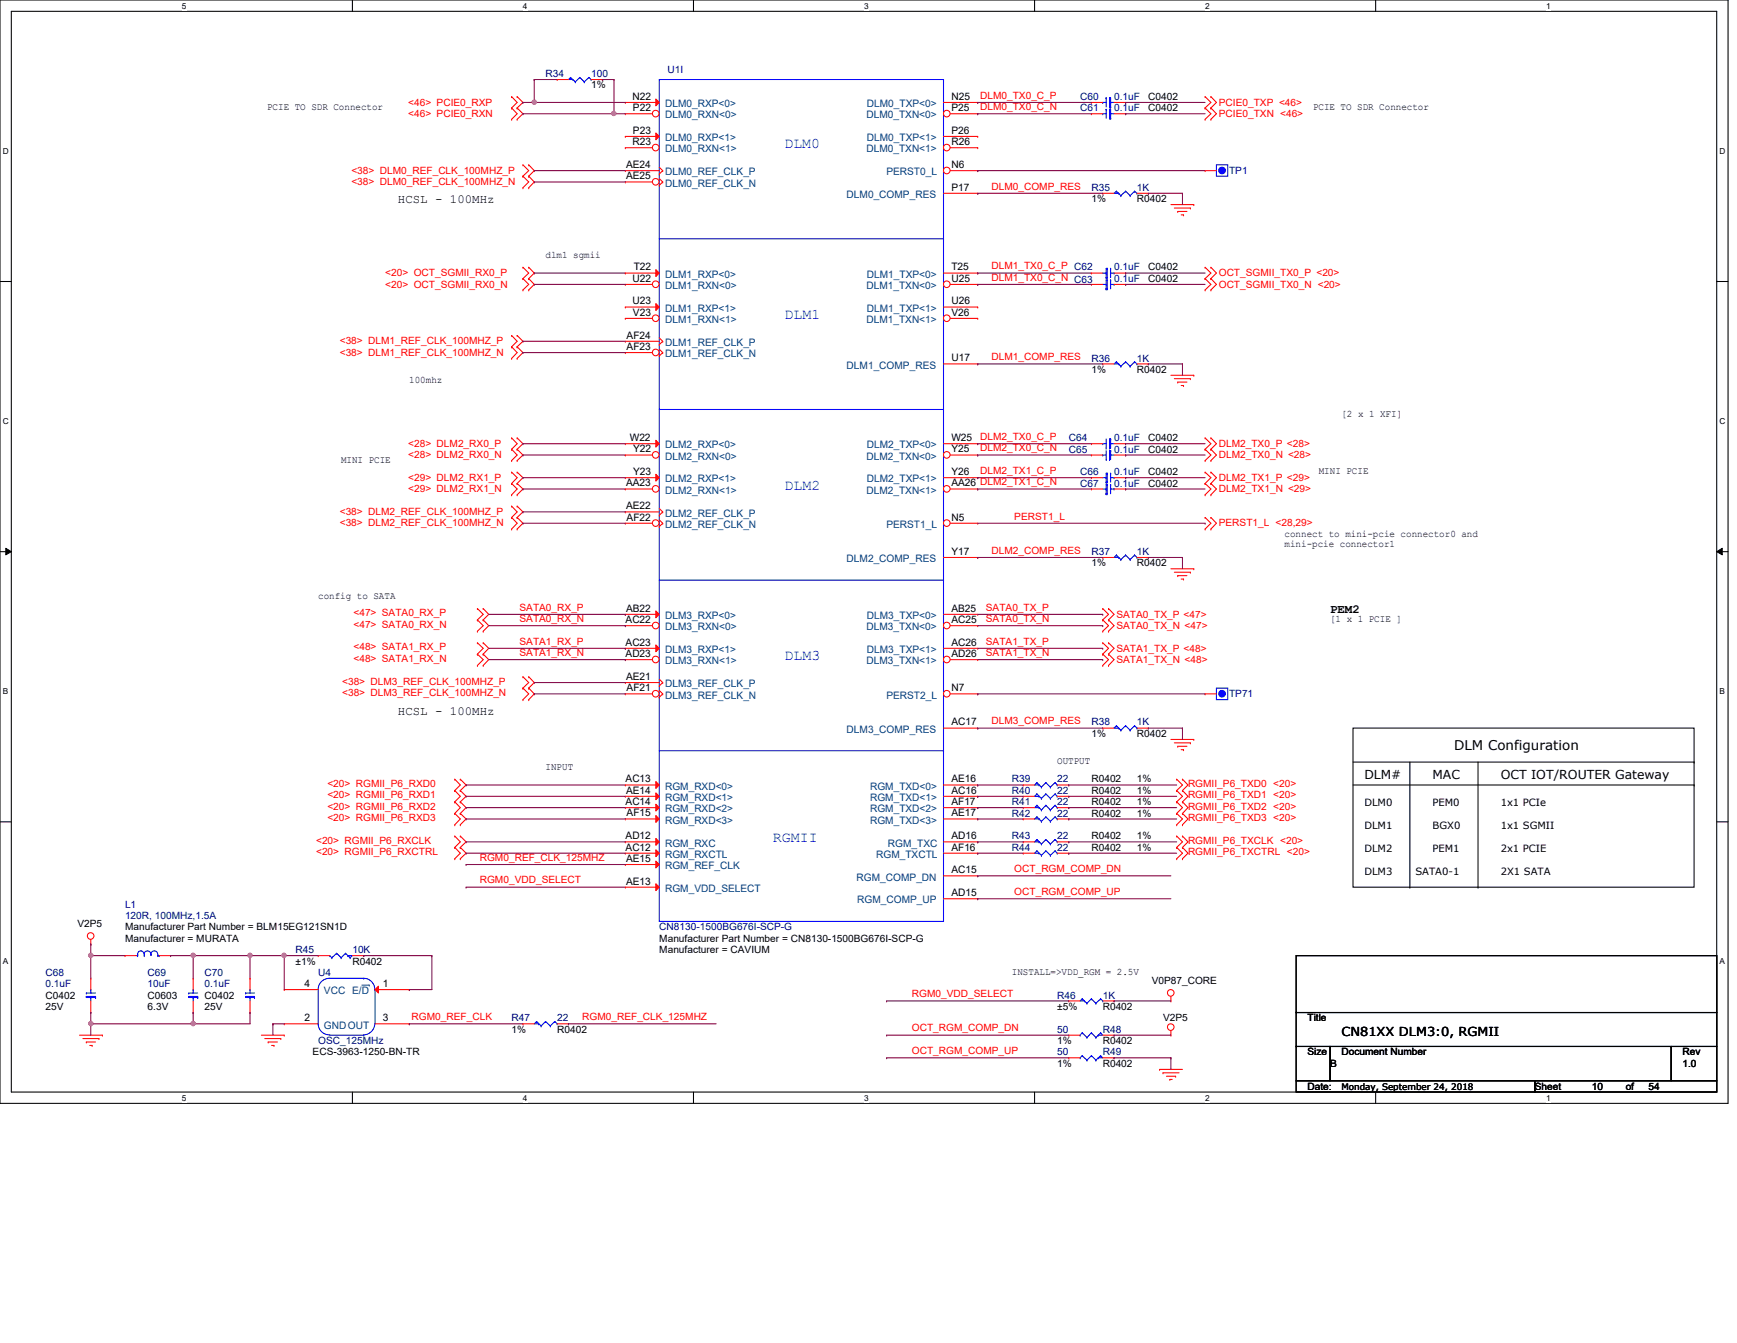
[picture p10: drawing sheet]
<svg xmlns="http://www.w3.org/2000/svg" width="279mm" height="216mm" viewBox="0 0 279 216" stroke-linecap="round" stroke-linejoin="round" font-family="sans-serif">
<defs><g id="words">
<g font-size="2.4" fill="#00f">
<text x="126.2" y="23.8">DLM0</text>
<text x="126.2" y="51.3">DLM1</text>
<text x="126.2" y="78.7">DLM2</text>
<text x="126.2" y="106.1">DLM3</text>
<text x="124.3" y="135.4">RGMII</text>
</g>
<text font-size="2.2" x="233.9" y="120.6">DLM Configuration</text>
<g font-size="2">
<text x="64" y="32.6">HCSL - 100MHz</text>
<text x="214" y="98.6">PEM2</text>
<text x="64" y="114.9">HCSL - 100MHz</text>
<text x="219.5" y="125.3">DLM#</text>
<text x="230.4" y="125.3">MAC</text>
<text x="241.4" y="125.3">OCT IOT/ROUTER Gateway</text>
<text x="215.8" y="166.6">CN81XX DLM3:0, RGMII</text>
</g>
<g font-size="1.7">
<text x="101.7" y="16">N22</text>
<text x="101.8" y="17.9">P22</text>
<text x="153" y="16">N25</text>
<text x="153" y="17.9">P25</text>
<text x="101.7" y="23.3">R23</text>
<text x="101.8" y="21.5">P23</text>
<text x="153" y="21.5">P26</text>
<text x="153" y="23.3">R26</text>
<text x="100.7" y="27">AE24</text>
<text x="100.7" y="28.8">AE25</text>
<text x="153" y="27">N6</text>
<text x="153" y="30.6">P17</text>
<text x="101.7" y="45.3">U22</text>
<text x="101.9" y="43.5">T22</text>
<text x="153" y="43.5">T25</text>
<text x="153" y="45.3">U25</text>
<text x="101.7" y="48.9">U23</text>
<text x="101.8" y="50.8">V23</text>
<text x="153" y="48.9">U26</text>
<text x="153" y="50.8">V26</text>
<text x="100.8" y="54.4">AF24</text>
<text x="100.8" y="56.3">AF23</text>
<text x="153" y="58.1">U17</text>
<text x="101.3" y="70.9">W22</text>
<text x="153" y="70.9">W25</text>
<text x="101.9" y="72.7">Y22</text>
<text x="101.9" y="76.4">Y23</text>
<text x="153" y="72.7">Y25</text>
<text x="153" y="76.4">Y26</text>
<text x="100.7" y="78.2">AA23</text>
<text x="100.7" y="81.9">AE22</text>
<text x="100.8" y="83.7">AF22</text>
<text x="153" y="83.7">N5</text>
<text x="153" y="78.2">AA26 DLM2_TX1_C_N</text>
<text x="153" y="89.2">Y17</text>
<text x="100.6" y="100.2">AC22</text>
<text x="100.7" y="98.3">AB22</text>
<text x="153" y="98.3">AB25</text>
<text x="153" y="100.2">AC25</text>
<text x="100.6" y="103.8">AC23</text>
<text x="100.6" y="105.6">AD23</text>
<text x="153" y="103.8">AC26</text>
<text x="153" y="105.6">AD26</text>
<text x="100.7" y="109.3">AE21</text>
<text x="100.8" y="111.1">AF21</text>
<text x="153" y="111.1">N7</text>
<text x="153" y="116.6">AC17</text>
<text x="100.6" y="125.8">AC13</text>
<text x="153" y="125.8">AE16</text>
<text x="100.6" y="129.4">AC14</text>
<text x="100.7" y="127.6">AE14</text>
<text x="100.8" y="131.2">AF15</text>
<text x="153" y="127.6">AC16</text>
<text x="153" y="129.4">AF17</text>
<text x="153" y="131.2">AE17</text>
<text x="100.6" y="134.9">AD12</text>
<text x="100.6" y="136.7">AC12</text>
<text x="153" y="134.9">AD16</text>
<text x="153" y="136.7">AF16</text>
<text x="100.7" y="138.6">AE15</text>
<text x="100.7" y="142.2">AE13</text>
<text x="153" y="140.4">AC15</text>
<text x="153" y="144.1">AD15</text>
<text x="49" y="158.7">4</text>
<text x="61.6" y="158.7">1</text>
<text x="49" y="164.2">2</text>
<text x="61.6" y="164.2">3</text>
</g>
<g font-size="1.7" fill="#004080">
<text x="107" y="17.2">DLM0_RXP&lt;0&gt;</text>
<text x="139.4" y="17.2">DLM0_TXP&lt;0&gt;</text>
<text x="107" y="19">DLM0_RXN&lt;0&gt;</text>
<text x="107" y="22.7">DLM0_RXP&lt;1&gt;</text>
<text x="139.4" y="19">DLM0_TXN&lt;0&gt;</text>
<text x="139.4" y="22.7">DLM0_TXP&lt;1&gt;</text>
<text x="107" y="24.5">DLM0_RXN&lt;1&gt;</text>
<text x="107" y="28.2">DLM0_REF_CLK_P</text>
<text x="139.4" y="24.5">DLM0_TXN&lt;1&gt;</text>
<text x="142.6" y="28.2">PERST0_L</text>
<text x="107" y="30">DLM0_REF_CLK_N</text>
<text x="136.2" y="31.8">DLM0_COMP_RES</text>
<text x="107" y="44.7">DLM1_RXP&lt;0&gt;</text>
<text x="107" y="46.5">DLM1_RXN&lt;0&gt;</text>
<text x="139.4" y="46.5">DLM1_TXN&lt;0&gt;</text>
<text x="139.4" y="44.7">DLM1_TXP&lt;0&gt;</text>
<text x="107" y="50.1">DLM1_RXP&lt;1&gt;</text>
<text x="107" y="51.9">DLM1_RXN&lt;1&gt;</text>
<text x="139.4" y="51.9">DLM1_TXN&lt;1&gt;</text>
<text x="139.4" y="50.1">DLM1_TXP&lt;1&gt;</text>
<text x="107" y="55.6">DLM1_REF_CLK_P</text>
<text x="107" y="57.4">DLM1_REF_CLK_N</text>
<text x="136.2" y="59.3">DLM1_COMP_RES</text>
<text x="107" y="72.1">DLM2_RXP&lt;0&gt;</text>
<text x="107" y="73.9">DLM2_RXN&lt;0&gt;</text>
<text x="107" y="77.6">DLM2_RXP&lt;1&gt;</text>
<text x="139.4" y="73.9">DLM2_TXN&lt;0&gt;</text>
<text x="139.4" y="72.1">DLM2_TXP&lt;0&gt;</text>
<text x="139.4" y="77.6">DLM2_TXP&lt;1&gt;</text>
<text x="107" y="79.4">DLM2_RXN&lt;1&gt;</text>
<text x="107" y="83.1">DLM2_REF_CLK_P</text>
<text x="139.4" y="79.4">DLM2_TXN&lt;1&gt;</text>
<text x="107" y="84.9">DLM2_REF_CLK_N</text>
<text x="142.6" y="84.9">PERST1_L</text>
<text x="136.2" y="90.4">DLM2_COMP_RES</text>
<text x="107" y="99.5">DLM3_RXP&lt;0&gt;</text>
<text x="107" y="101.3">DLM3_RXN&lt;0&gt;</text>
<text x="139.4" y="101.3">DLM3_TXN&lt;0&gt;</text>
<text x="139.4" y="99.5">DLM3_TXP&lt;0&gt;</text>
<text x="107" y="105">DLM3_RXP&lt;1&gt;</text>
<text x="107" y="106.8">DLM3_RXN&lt;1&gt;</text>
<text x="139.4" y="106.8">DLM3_TXN&lt;1&gt;</text>
<text x="139.4" y="105">DLM3_TXP&lt;1&gt;</text>
<text x="107" y="110.5">DLM3_REF_CLK_P</text>
<text x="107" y="112.3">DLM3_REF_CLK_N</text>
<text x="142.6" y="112.3">PERST2_L</text>
<text x="136.2" y="117.8">DLM3_COMP_RES</text>
<text x="107" y="127">RGM_RXD&lt;0&gt;</text>
<text x="107" y="128.8">RGM_RXD&lt;1&gt;</text>
<text x="107" y="130.6">RGM_RXD&lt;2&gt;</text>
<text x="140" y="127">RGM_TXD&lt;0&gt;</text>
<text x="140" y="128.8">RGM_TXD&lt;1&gt;</text>
<text x="140" y="130.6">RGM_TXD&lt;2&gt;</text>
<text x="107" y="132.4">RGM_RXD&lt;3&gt;</text>
<text x="107" y="136.1">RGM_RXC</text>
<text x="107" y="137.9">RGM_RXCTL</text>
<text x="140" y="132.4">RGM_TXD&lt;3&gt;</text>
<text x="140.9" y="137.9">RGM_TXCTL</text>
<text x="142.8" y="136.1">RGM_TXC</text>
<text x="107" y="139.7">RGM_REF_CLK</text>
<text x="107" y="143.4">RGM_VDD_SELECT</text>
<text x="137.8" y="141.6">RGM_COMP_DN</text>
<text x="137.9" y="145.2">RGM_COMP_UP</text>
<text x="52.1" y="159.9">VCC E/D</text>
<text x="52.1" y="165.4">GNDOUT</text>
</g>
<g font-size="1.6" fill="#000080">
<text x="107.4" y="11.7">U1I</text>
<text x="87.8" y="12.4">R34</text>
<text x="95.1" y="12.4">100</text>
<text x="173.7" y="16">C60</text>
<text x="173.7" y="17.9">C61</text>
<text x="179.2" y="16">0.1uF</text>
<text x="179.2" y="17.9">0.1uF</text>
<text x="197.7" y="27.9">TP1</text>
<text x="175.6" y="30.7">R35</text>
<text x="182.9" y="30.7">1K</text>
<text x="179.2" y="43.5">0.1uF</text>
<text x="179.2" y="45.3">0.1uF</text>
<text x="175.6" y="58.1">R36</text>
<text x="182.9" y="58.1">1K</text>
<text x="171.9" y="70.9">C64</text>
<text x="179.2" y="70.9">0.1uF</text>
<text x="171.9" y="72.8">C65</text>
<text x="173.7" y="76.4">C66</text>
<text x="179.2" y="72.8">0.1uF</text>
<text x="179.2" y="76.4">0.1uF</text>
<text x="173.7" y="78.2">C67</text>
<text x="179.2" y="78.2">0.1uF</text>
<text x="175.6" y="89.2">R37</text>
<text x="182.9" y="89.2">1K</text>
<text x="197.7" y="112.1">TP71</text>
<text x="175.6" y="116.6">R38</text>
<text x="182.9" y="116.6">1K</text>
<text x="162.8" y="125.8">R39</text>
<text x="170.1" y="125.8">22</text>
<text x="162.8" y="127.6">R40</text>
<text x="162.8" y="129.5">R41</text>
<text x="162.8" y="131.3">R42</text>
<text x="170.1" y="127.6">22</text>
<text x="170.1" y="129.5">22</text>
<text x="170.1" y="131.3">22</text>
<text x="162.8" y="136.8">R44</text>
<text x="162.8" y="134.9">R43</text>
<text x="170.1" y="136.8">22</text>
<text x="170.1" y="134.9">22</text>
<text x="20.1" y="145.9">L1</text>
<text x="20.1" y="147.7">120R, 100MHz,1.5A</text>
<text x="106" y="149.6">CN8130-1500BG676I-SCP-G</text>
<text x="47.5" y="153.2">R45</text>
<text x="56.7" y="153.2">10K</text>
<text x="7.3" y="156.9">C68</text>
<text x="7.3" y="158.7">0.1uF</text>
<text x="23.7" y="156.9">C69</text>
<text x="23.7" y="158.7">10uF</text>
<text x="32.9" y="156.9">C70</text>
<text x="32.9" y="158.7">0.1uF</text>
<text x="51.2" y="156.9">U4</text>
<text x="170.1" y="160.5">R46</text>
<text x="177.4" y="160.5">1K</text>
<text x="51.2" y="167.9">OSC_125MHz</text>
<text x="82.3" y="164.2">R47</text>
<text x="89.6" y="164.2">22</text>
<text x="170.1" y="166">50</text>
<text x="177.4" y="166">R48</text>
<text x="170.1" y="169.7">50</text>
<text x="177.4" y="169.7">R49</text>
</g>
<g font-size="1.6">
<text x="43" y="17.7">PCIE TO SDR Connector</text>
<text x="95.1" y="14.2">1%</text>
<text x="184.7" y="16">C0402</text>
<text x="184.7" y="17.9">C0402</text>
<text x="211.2" y="17.7">PCIE TO SDR Connector</text>
<text x="175.6" y="32.5">1%</text>
<text x="182.9" y="32.5">R0402</text>
<text x="87.8" y="41.5">dlm1 sgmii</text>
<text x="184.7" y="45.3">C0402</text>
<text x="184.7" y="43.5">C0402</text>
<text x="175.6" y="59.9">1%</text>
<text x="182.9" y="59.9">R0402</text>
<text x="65.8" y="61.6">100mhz</text>
<text x="184.7" y="70.9">C0402</text>
<text x="215.8" y="67.1">[2 x 1 XFI]</text>
<text x="54.9" y="74.4">MINI PCIE</text>
<text x="184.7" y="72.8">C0402</text>
<text x="184.7" y="76.4">C0402</text>
<text x="212.1" y="76.2">MINI PCIE</text>
<text x="184.7" y="78.2">C0402</text>
<text x="206.6" y="86.3">connect to mini-pcie connector0 and</text>
<text x="206.6" y="87.9">mini-pcie connector1</text>
<text x="175.6" y="91.1">1%</text>
<text x="182.9" y="91.1">R0402</text>
<text x="51.2" y="96.4">config to SATA</text>
<text x="214" y="100">[1 x 1 PCIE ]</text>
<text x="175.6" y="118.5">1%</text>
<text x="182.9" y="118.5">R0402</text>
<text x="87.8" y="123.8">INPUT</text>
<text x="170.1" y="122.9">OUTPUT</text>
<text x="175.6" y="125.8">R0402</text>
<text x="182.9" y="125.8">1%</text>
<text x="175.6" y="127.6">R0402</text>
<text x="175.6" y="129.5">R0402</text>
<text x="175.6" y="131.3">R0402</text>
<text x="182.9" y="127.6">1%</text>
<text x="182.9" y="129.5">1%</text>
<text x="182.9" y="131.3">1%</text>
<text x="219.5" y="129.6">DLM0</text>
<text x="230.4" y="129.6">PEM0</text>
<text x="241.4" y="129.6">1x1 PCIe</text>
<text x="175.6" y="136.8">R0402</text>
<text x="175.6" y="134.9">R0402</text>
<text x="182.9" y="136.8">1%</text>
<text x="182.9" y="134.9">1%</text>
<text x="219.5" y="133.3">DLM1</text>
<text x="219.5" y="136.9">DLM2</text>
<text x="230.4" y="133.3">BGX0</text>
<text x="230.4" y="136.9">PEM1</text>
<text x="241.4" y="136.9">2x1 PCIE</text>
<text x="241.4" y="133.3">1x1 SGMII</text>
<text x="219.5" y="140.6">DLM3</text>
<text x="227.7" y="140.6">SATA0-1</text>
<text x="241.4" y="140.6">2X1 SATA</text>
<text x="12.4" y="149">V2P5</text>
<text x="20.1" y="149.6">Manufacturer Part Number = BLM15EG121SN1D</text>
<text x="20.1" y="151.4">Manufacturer = MURATA</text>
<text x="47.5" y="155.1">±1%</text>
<text x="56.7" y="155.1">R0402</text>
<text x="106" y="153.2">Manufacturer = CAVIUM</text>
<text x="106" y="151.4">Manufacturer Part Number = CN8130-1500BG676I-SCP-G</text>
<text x="7.3" y="160.5">C0402</text>
<text x="23.7" y="160.5">C0603</text>
<text x="32.9" y="160.5">C0402</text>
<text x="162.8" y="156.7">INSTALL=&gt;VDD_RGM = 2.5V</text>
<text x="185.3" y="158.2">V0P87_CORE</text>
<text x="7.3" y="162.3">25V</text>
<text x="23.7" y="162.3">6.3V</text>
<text x="32.9" y="162.3">25V</text>
<text x="82.3" y="166">1%</text>
<text x="89.6" y="166">R0402</text>
<text x="170.1" y="162.3">±5%</text>
<text x="170.1" y="167.9">1%</text>
<text x="177.4" y="162.3">R0402</text>
<text x="177.4" y="167.9">R0402</text>
<text x="187.1" y="164.2">V2P5</text>
<text x="210.3" y="164.2">Title</text>
<text x="50.3" y="169.7">ECS-3963-1250-BN-TR</text>
<text x="170.1" y="171.5">1%</text>
<text x="177.4" y="171.5">R0402</text>
<text x="210.3" y="169.7">Size</text>
<text x="214" y="171.5">B</text>
<text x="215.8" y="169.7">Document Number</text>
<text x="270.6" y="169.7">Rev</text>
<text x="270.6" y="171.5">1.0</text>
<text x="210.3" y="175.2">Date:</text>
<text x="246.9" y="175.2">Sheet</text>
<text x="256" y="175.2">10</text>
<text x="261.5" y="175.2">of</text>
<text x="265.2" y="175.2">54</text>
</g>
<g font-size="1.6" fill="#f00">
<text x="65.7" y="17">&lt;46&gt; PCIE0_RXP</text>
<text x="157.6" y="15.9">DLM0_TX0_C_P</text>
<text x="157.6" y="17.7">DLM0_TX0_C_N</text>
<text x="196" y="17">PCIE0_TXP &lt;46&gt;</text>
<text x="65.7" y="18.8">&lt;46&gt; PCIE0_RXN</text>
<text x="196" y="18.8">PCIE0_TXN &lt;46&gt;</text>
<text x="56.5" y="29.8">&lt;38&gt; DLM0_REF_CLK_100MHZ_N</text>
<text x="56.5" y="27.9">&lt;38&gt; DLM0_REF_CLK_100MHZ_P</text>
<text x="159.5" y="30.5">DLM0_COMP_RES</text>
<text x="62" y="46.2">&lt;20&gt; OCT_SGMII_RX0_N</text>
<text x="62" y="44.4">&lt;20&gt; OCT_SGMII_RX0_P</text>
<text x="159.5" y="43.3">DLM1_TX0_C_P C62</text>
<text x="159.5" y="45.1">DLM1_TX0_C_N C63</text>
<text x="196" y="44.4">OCT_SGMII_TX0_P &lt;20&gt;</text>
<text x="196" y="46.2">OCT_SGMII_TX0_N &lt;20&gt;</text>
<text x="54.7" y="57.2">&lt;38&gt; DLM1_REF_CLK_100MHZ_N</text>
<text x="54.7" y="55.4">&lt;38&gt; DLM1_REF_CLK_100MHZ_P</text>
<text x="159.5" y="57.9">DLM1_COMP_RES</text>
<text x="65.7" y="71.8">&lt;28&gt; DLM2_RX0_P</text>
<text x="157.6" y="70.7">DLM2_TX0_C_P</text>
<text x="196" y="71.8">DLM2_TX0_P &lt;28&gt;</text>
<text x="65.7" y="73.7">&lt;28&gt; DLM2_RX0_N</text>
<text x="65.7" y="77.3">&lt;29&gt; DLM2_RX1_P</text>
<text x="157.6" y="76.2">DLM2_TX1_C_P</text>
<text x="157.6" y="72.6">DLM2_TX0_C_N</text>
<text x="196" y="77.3">DLM2_TX1_P &lt;29&gt;</text>
<text x="196" y="73.7">DLM2_TX0_N &lt;28&gt;</text>
<text x="54.7" y="82.8">&lt;38&gt; DLM2_REF_CLK_100MHZ_P</text>
<text x="65.7" y="79.2">&lt;29&gt; DLM2_RX1_N</text>
<text x="163.2" y="83.5">PERST1_L</text>
<text x="196" y="79.2">DLM2_TX1_N &lt;29&gt;</text>
<text x="54.7" y="84.6">&lt;38&gt; DLM2_REF_CLK_100MHZ_N</text>
<text x="159.5" y="89">DLM2_COMP_RES</text>
<text x="196" y="84.6">PERST1_L &lt;28,29&gt;</text>
<text x="56.9" y="100.9">&lt;47&gt; SATA0_RX_N</text>
<text x="56.9" y="99.1">&lt;47&gt; SATA0_RX_P</text>
<text x="83.6" y="100">SATA0_RX_N</text>
<text x="83.6" y="98.2">SATA0_RX_P</text>
<text x="158.6" y="98.2">SATA0_TX_P</text>
<text x="158.6" y="100">SATA0_TX_N</text>
<text x="179.6" y="99.3">SATA0_TX_P &lt;47&gt;</text>
<text x="179.6" y="101.1">SATA0_TX_N &lt;47&gt;</text>
<text x="56.9" y="106.4">&lt;48&gt; SATA1_RX_N</text>
<text x="56.9" y="104.6">&lt;48&gt; SATA1_RX_P</text>
<text x="83.6" y="105.5">SATA1_RX_N</text>
<text x="83.6" y="103.6">SATA1_RX_P</text>
<text x="158.6" y="103.6">SATA1_TX_P</text>
<text x="158.6" y="105.5">SATA1_TX_N</text>
<text x="179.6" y="104.8">SATA1_TX_P &lt;48&gt;</text>
<text x="179.6" y="106.6">SATA1_TX_N &lt;48&gt;</text>
<text x="55" y="110.1">&lt;38&gt; DLM3_REF_CLK_100MHZ_P</text>
<text x="55" y="111.9">&lt;38&gt; DLM3_REF_CLK_100MHZ_N</text>
<text x="159.5" y="116.5">DLM3_COMP_RES</text>
<text x="52.7" y="126.5">&lt;20&gt; RGMII_P6_RXD0</text>
<text x="52.7" y="128.4">&lt;20&gt; RGMII_P6_RXD1</text>
<text x="52.7" y="130.2">&lt;20&gt; RGMII_P6_RXD2</text>
<text x="52.7" y="132">&lt;20&gt; RGMII_P6_RXD3</text>
<text x="191.1" y="126.5">RGMII_P6_TXD0 &lt;20&gt;</text>
<text x="191.1" y="128.4">RGMII_P6_TXD1 &lt;20&gt;</text>
<text x="191.1" y="130.2">RGMII_P6_TXD2 &lt;20&gt;</text>
<text x="191.1" y="132">RGMII_P6_TXD3 &lt;20&gt;</text>
<text x="50.8" y="135.7">&lt;20&gt; RGMII_P6_RXCLK</text>
<text x="50.8" y="137.5">&lt;20&gt; RGMII_P6_RXCTRL</text>
<text x="191.1" y="137.5">RGMII_P6_TXCTRL &lt;20&gt;</text>
<text x="191.1" y="135.7">RGMII_P6_TXCLK &lt;20&gt;</text>
<text x="77.2" y="138.4">RGM0_REF_CLK_125MHZ</text>
<text x="77.2" y="142">RGM0_VDD_SELECT</text>
<text x="163.2" y="143.9">OCT_RGM_COMP_UP</text>
<text x="163.2" y="140.2">OCT_RGM_COMP_DN</text>
<text x="146.7" y="160.3">RGM0_VDD_SELECT</text>
<text x="66.2" y="164">RGM0_REF_CLK</text>
<text x="93.6" y="164">RGM0_REF_CLK_125MHZ</text>
<text x="146.7" y="165.8">OCT_RGM_COMP_DN</text>
<text x="146.7" y="169.5">OCT_RGM_COMP_UP</text>
</g>
<text font-size="1.4" x="215.8" y="175.2">Monday, September 24, 2018</text>
<g font-size="1.3">
<text x="29.3" y="1.4">5</text>
<text x="84.1" y="1.4">4</text>
<text x="139" y="1.4">3</text>
<text x="193.8" y="1.4">2</text>
<text x="248.7" y="1.4">1</text>
<text x=".5" y="24.7">D</text>
<text x="276.6" y="24.7">D</text>
<text x=".5" y="68.2">C</text>
<text x="276.6" y="68.2">C</text>
<text x=".5" y="111.6">B</text>
<text x="276.6" y="111.6">B</text>
<text x=".5" y="155">A</text>
<text x="276.6" y="155">A</text>
<text x="29.3" y="177">5</text>
<text x="84.1" y="177">4</text>
<text x="139" y="177">3</text>
<text x="193.8" y="177">2</text>
<text x="248.7" y="177">1</text>
</g>
</g></defs>
<path d="M0 0h278v177.4h-278zM1.8 1.8h274.3v173.8h-274.3z" fill="none" stroke="#000" stroke-width=".17"/>
<g fill="#fff">
<path d="M29.3 .2h.7v1.5h-.7z"/>
<path d="M29.3 175.8h.7v1.4h-.7z"/>
</g>
<path d="M56.7 0v1.8M56.7 175.6v1.8" fill="none" stroke="#000" stroke-width=".17"/>
<g fill="#fff">
<path d="M84.1 .2h.7v1.5h-.7z"/>
<path d="M84.1 175.8h.7v1.4h-.7z"/>
</g>
<path d="M111.5 0v1.8M111.5 175.6v1.8" fill="none" stroke="#000" stroke-width=".17"/>
<g fill="#fff">
<path d="M139 .2h.7v1.5h-.7z"/>
<path d="M139 175.8h.7v1.4h-.7z"/>
</g>
<path d="M166.4 0v1.8M166.4 175.6v1.8" fill="none" stroke="#000" stroke-width=".17"/>
<g fill="#fff">
<path d="M193.8 .2h.8v1.5h-.8z"/>
<path d="M193.8 175.8h.8v1.4h-.8z"/>
</g>
<path d="M221.3 0v1.8M221.3 175.6v1.8" fill="none" stroke="#000" stroke-width=".17"/>
<g fill="#fff">
<path d="M248.7 .2h.7v1.5h-.7z"/>
<path d="M248.7 175.8h.7v1.4h-.7z"/>
<path d="M.5 23.5h.9v1.5h-.9z"/>
<path d="M276.6 23.5h.9v1.5h-.9z"/>
<path d="M.5 67h.9v1.5h-.9z"/>
<path d="M276.6 67h.9v1.5h-.9z"/>
</g>
<path d="M0 45.3h1.8M276.1 45.3h1.9" fill="none" stroke="#000" stroke-width=".17"/>
<g fill="#fff">
<path d="M.5 110.4h.8v1.5h-.8z"/>
<path d="M276.6 110.4h.9v1.5h-.9z"/>
</g>
<path d="M0 88.7h1.8M276.1 88.7h1.9" fill="none" stroke="#000" stroke-width=".17"/>
<path d="M.9 88.1l.9 .6-.9 .5zM276.1 88.7l.9-.6v1.1z" fill="#000"/>
<path d="M.9 88.1l.9 .6-.9 .5zM276.1 88.7l.9-.6v1.1z" fill="none" stroke="#000" stroke-width=".16"/>
<g fill="#fff">
<path d="M.5 153.8h.8v1.5h-.8z"/>
<path d="M276.6 153.8h.9v1.5h-.9z"/>
</g>
<g fill="none" stroke="#000" stroke-width=".17">
<path d="M217.6 117.1h54.9v25.5h-54.9zM0 132.1h1.8M217.6 122.5h54.9M217.6 126.2h54.9M226.8 122.5v20.1M237.7 122.5v20.1M272.5 122.5h.1M272.5 126.2h.1M276.1 132.1h1.9M208.5 153.6h67.6v9.2h-67.6zM226.8 142.6h.1M237.7 142.6h.1"/>
<path d="M208.5 162.8h67.6v5.4h-67.6zM208.5 168.2h5.5v5.5h-5.5zM208.5 173.7h38.4v1.9h-38.4zM214 168.2h54.8v5.5h-54.8zM246.9 173.7h29.2v1.9h-29.2zM268.8 168.2h7.3v5.5h-7.3z"/>
</g>
<g fill="none" stroke="#f00" stroke-width=".17">
<path d="M82.3 17.4h.1M82.3 19.2h.1M82.3 15.5h.1M82.3 17.4l.9 .9-.9 .9M82.3 15.5l.9 1-.9 .9M83.2 19.2h.1M83.2 17.4h.1M83.2 15.5h.1M83.2 17.4l.9 .9-.9 .9M83.2 15.5l.9 1-.9 .9M89.6 12.8h.1M89.6 12.8h1.8"/>
<path d="M95.1 12.8h1.8M96.9 12.8h.1M193.8 17.4h.1M193.8 15.5h.1M193.8 19.2h.1M193.8 15.5l1 1-1 .9M193.8 17.4l1 .9-1 .9M194.8 17.4h.1M194.8 15.5h.1M194.8 19.2h.1M194.8 15.5l.9 1-.9 .9M194.8 17.4l.9 .9-.9 .9"/>
<path d="M84.1 28.3h.1M84.1 30.2h.1M84.1 26.5h.1M84.1 28.3l.9 1-.9 .9M84.1 26.5l.9 .9-.9 .9M85 30.2h.1M85 28.3h.1M85 26.5h.1M85 28.3l.9 1-.9 .9M85 26.5l.9 .9-.9 .9M188.3 32.9h3.7M188.9 33.4h2.6"/>
<path d="M189.4 34h.1M189.4 34h1.5M190 34.5h.4M190.4 34.5h.1M191.5 33.4h.1M192 32.9h.1M82.3 55.8h.1M82.3 57.6h.1M82.3 53.9h.1M82.3 55.8l.9 .9-.9 .9M82.3 53.9l.9 1-.9 .9M83.2 57.6h.1"/>
<path d="M83.2 55.8h.1M83.2 53.9h.1M83.2 55.8l.9 .9-.9 .9M83.2 53.9l.9 1-.9 .9M84.1 44.8h.1M84.1 46.6h.1M84.1 43h.1M84.1 44.8l.9 .9-.9 .9M84.1 43l.9 .9-.9 .9M85 46.6h.1M85 44.8h.1M85 43h.1"/>
<path d="M85 44.8l.9 .9-.9 .9M85 43l.9 .9-.9 .9M175.6 45.7h.1M175.6 43.9h.1M175.6 45.7h1.8M175.6 43.9h1.8M179.2 45.7h1.9M179.2 43.9h1.9M181.1 45.7h.1M181.1 43.9h.1M193.8 44.8h.1M193.8 43h.1"/>
<path d="M193.8 46.6h.1M193.8 43l1 .9-1 .9M193.8 44.8l1 .9-1 .9M194.8 44.8h.1M194.8 43h.1M194.8 46.6h.1M194.8 43l.9 .9-.9 .9M194.8 44.8l.9 .9-.9 .9M82.3 72.2h.1M82.3 74h.1M82.3 70.4h.1M82.3 75.9h.1"/>
<path d="M82.3 77.7h.1M82.3 79.5h.1M82.3 72.2l.9 1-.9 .8M82.3 70.4l.9 .9-.9 .9M82.3 75.9l.9 .9-.9 .9M82.3 77.7l.9 .9-.9 .9M83.2 74h.1M83.2 72.2h.1M83.2 70.4h.1M83.2 77.7h.1M83.2 75.9h.1M83.2 79.5h.1"/>
<path d="M83.2 72.2l.9 1-.9 .8M83.2 70.4l.9 .9-.9 .9M83.2 75.9l.9 .9-.9 .9M83.2 77.7l.9 .9-.9 .9M188.3 60.3h3.7M188.9 60.9h2.6M189.4 61.4h.1M189.4 61.4h1.5M190 62h.4M190.4 62h.1M191.5 60.9h.1M192 60.3h.1"/>
<path d="M193.8 77.7h.1M193.8 75.9h.1M193.8 79.5h.1M193.8 72.2h.1M193.8 70.4h.1M193.8 74h.1M193.8 75.9l1 .9-1 .9M193.8 77.7l1 .9-1 .9M193.8 70.4l1 .9-1 .9M193.8 72.2l1 1-1 .8M194.8 77.7h.1M194.8 75.9h.1"/>
<path d="M194.8 79.5h.1M194.8 72.2h.1M194.8 70.4h.1M194.8 74h.1M194.8 75.9l.9 .9-.9 .9M194.8 77.7l.9 .9-.9 .9M194.8 70.4l.9 .9-.9 .9M194.8 72.2l.9 1-.9 .8M76.8 99.7h.1M76.8 97.8h.1M76.8 99.7l.9 .9-.9 .9M76.8 97.8l.9 1-.9 .9"/>
<path d="M77.7 99.7h.1M77.7 97.8h.1M77.7 99.7l.9 .9-.9 .9M77.7 97.8l.9 1-.9 .9M82.3 83.2h.1M82.3 85h.1M82.3 81.4h.1M82.3 83.2l.9 .9-.9 .9M82.3 81.4l.9 .9-.9 .9M83.2 85h.1M83.2 83.2h.1M83.2 81.4h.1"/>
<path d="M83.2 83.2l.9 .9-.9 .9M83.2 81.4l.9 .9-.9 .9M177.4 99.7h.1M177.4 97.8h.1M177.4 97.8l.9 1-.9 .9M177.4 99.7l.9 .9-.9 .9M178.3 99.7h.1M178.3 97.8h.1M178.3 97.8l.9 1-.9 .9M178.3 99.7l.9 .9-.9 .9M188.3 91.4h3.7M188.9 92h2.6"/>
<path d="M189.4 92.5h.1M189.4 92.5h1.5M190 93.1h.4M190.4 93.1h.1M191.5 92h.1M192 91.4h.1M193.8 85h.1M193.8 83.2h.1M193.8 83.2l1 .9-1 .9M194.8 85h.1M194.8 83.2h.1M194.8 83.2l.9 .9-.9 .9"/>
<path d="M76.8 101.5h.1M76.8 105.2h.1M76.8 107h.1M76.8 103.3h.1M76.8 105.2l.9 .8-.9 1M76.8 103.3l.9 .9-.9 1M77.7 101.5h.1M77.7 107h.1M77.7 105.2h.1M77.7 103.3h.1M77.7 105.2l.9 .8-.9 1M77.7 103.3l.9 .9-.9 1"/>
<path d="M84.1 108.8h.1M84.1 110.6h.1M84.1 112.5h.1M84.1 108.8l.9 .9-.9 .9M84.1 110.6l.9 .9-.9 1M85 110.6h.1M85 108.8h.1M85 112.5h.1M85 108.8l.9 .9-.9 .9M85 110.6l.9 .9-.9 1M177.4 101.5h.1M177.4 105.2h.1"/>
<path d="M177.4 103.3h.1M177.4 107h.1M177.4 103.3l.9 .9-.9 1M177.4 105.2l.9 .8-.9 1M178.3 101.5h.1M178.3 105.2h.1M178.3 103.3h.1M178.3 107h.1M178.3 103.3l.9 .9-.9 1M178.3 105.2l.9 .8-.9 1M188.3 118.9h3.7M188.9 119.4h2.6"/>
<path d="M189.4 120h.1M189.4 120h1.5M191.5 119.4h.1M192 118.9h.1M73.2 125.3h.1M73.2 127.1h.1M73.2 128.9h.1M73.2 130.8h.1M73.2 132.6h.1M73.2 134.4h.1M73.2 136.2h.1M73.2 138h.1"/>
<path d="M73.2 125.3l.8 .9-.8 .9M73.2 127.1l.8 .9-.8 .9M73.2 128.9l.8 .9-.8 1M73.2 130.8l.8 .9-.8 .9M73.2 134.4l.8 .9-.8 .9M73.2 136.2l.8 1-.8 .8M74 127.1h.1M74 125.3h.1M74 128.9h.1M74 130.8h.1M74 132.6h.1M74 136.2h.1"/>
<path d="M74 134.4h.1M74 138h.1M74 125.3l1 .9-1 .9M74 127.1l1 .9-1 .9M74 128.9l1 .9-1 1M74 130.8l1 .9-1 .9M74 134.4l1 .9-1 .9M74 136.2l1 1-1 .8M164.6 126.2h.1M164.6 128h.1M164.6 129.8h.1M164.6 126.2h1.8"/>
<path d="M164.6 128h1.8M164.6 129.8h1.8M170.1 126.2h1.8M170.1 128h1.8M170.1 129.8h1.8M171.9 126.2h.1M171.9 128h.1M171.9 129.8h.1M189.3 127.1h.1M189.3 125.3h.1M189.3 128.9h.1M189.3 130.8h.1"/>
<path d="M189.3 132.6h.1M189.3 138h.1M189.3 136.2h.1M189.3 134.4h.1M189.3 125.3l.9 .9-.9 .9M189.3 127.1l.9 .9-.9 .9M189.3 128.9l.9 .9-.9 1M189.3 130.8l.9 .9-.9 .9M189.3 136.2l.9 1-.9 .8M189.3 134.4l.9 .9-.9 .9M190 120.5h.4M190.2 127.1h.1"/>
<path d="M190.2 125.3h.1M190.2 128.9h.1M190.2 130.8h.1M190.2 132.6h.1M190.2 138h.1M190.2 136.2h.1M190.2 134.4h.1M190.2 125.3l.9 .9-.9 .9M190.2 127.1l.9 .9-.9 .9M190.2 128.9l.9 .9-.9 1M190.2 130.8l.9 .9-.9 .9M190.2 136.2l.9 1-.9 .8"/>
<path d="M190.2 134.4l.9 .9-.9 .9M190.4 120.5h.1M14.6 151.8h.1M14.6 151v.8M40.2 157.3h.1M40.2 157.3v1.8M12.8 166.4h3.7M13.3 167h2.6M13.9 167.5h.1M13.9 167.5h1.5M14.4 168.1h.4M14.8 168.1h.1"/>
<path d="M15.9 167h.1M16.5 166.4h.1M40.2 162.8h.1M40.2 160.9v1.9M42 166.4h3.7M42.6 167h2.6M43.1 167.5h.1M43.1 167.5h1.5M43.7 168.1h.4M44.1 168.1h.1M45.2 167h.1M45.7 166.4h.1"/>
<path d="M171.9 160.9h.1M171.9 160.9h1.8M177.4 160.9h1.8M179.2 160.9h.1M186.5 171.9h.1M186.5 171.9h3.7M187.1 172.5h.1M187.1 172.5h2.6M187.6 173h1.5M188.2 173.5h.1M188.2 173.5h.4M188.3 160.9h.1"/>
<path d="M188.3 166.4h.1M188.3 160.2v.7M188.3 165.7v.7M189.1 173h.1"/>
<circle cx="14.6" cy="150.5" r=".54"/>
<circle cx="188.3" cy="159.6" r=".54"/>
<circle cx="188.3" cy="165.1" r=".54"/>
</g>
<g fill="none" stroke="#00f" stroke-width=".17">
<path d="M91.8 12.4h.1M91.8 12.4l-.4 .4h.8M91.8 12.4l.7 .8M92.2 12.8h.1M92.5 13.2h.1M93.3 12.4h.1M93.3 12.4l-.8 .8M93.3 12.4l.7 .8M94 13.2h.1M94.7 12.4h.1M94.7 12.4l-.7 .8M94.7 12.4l.4 .4"/>
<path d="M95.1 12.8h.1M177.4 45.7h.5M177.4 43.9h.5M177.9 45.7h.1M177.9 46.4h.1M177.9 43.9h.1M177.9 44.6h.1M177.9 46.4h.2M177.9 44.6h.2M178.1 46.4h.1M178.1 45h.1M178.1 44.6h.1"/>
<path d="M178.1 43.1h.1M178.1 43.1h-.2v1.5M178.1 45h-.2v1.4M178.1 43.1v1.5M178.1 45v1.4M178.6 45h.1M178.6 43.1h.1M178.6 45.7h.6M178.6 43.1v1.5M178.6 45v1.4M178.6 43.9h.6M179.2 45.7h.1"/>
<path d="M179.2 43.9h.1M166.8 125.8h.1M166.8 127.6h.1M166.8 129.5h.1M166.8 125.8l-.4 .4h.7M166.8 125.8l.7 .7M166.8 127.6l-.4 .4h.7M166.8 127.6l.7 .8M166.8 129.5l-.4 .3h.7M166.8 129.5l.7 .7M167.1 126.2h.1M167.1 128h.1"/>
<path d="M167.1 129.8h.1M167.5 126.5h.1M167.5 128.4h.1M167.5 130.2h.1M168.2 125.8h.1M168.2 127.6h.1M168.2 129.5h.1M168.2 125.8l-.7 .7M168.2 125.8l.8 .7M168.2 127.6l-.7 .8M168.2 127.6l.8 .8M168.2 129.5l-.7 .7"/>
<path d="M168.2 129.5l.8 .7M169 126.5h.1M169 128.4h.1M169 130.2h.1M169.7 125.8h.1M169.7 127.6h.1M169.7 129.5h.1M169.7 125.8l-.7 .7M169.7 125.8l.4 .4M169.7 127.6l-.7 .8M169.7 127.6l.4 .4M169.7 129.5l-.7 .7"/>
<path d="M169.7 129.5l.4 .3M170.1 126.2h.1M170.1 128h.1M170.1 129.8h.1M39.5 159.6h.1M39.5 159.6h1.4M40.2 159.1h.1M40.2 159.1v.5M58.5 157.3a1.79 1.79 0 0 1 1.8 1.8M58.5 157.3h-5.5a1.8 1.8 0 0 0-1.8 1.8v5.5M58.5 157.3h.1M60.3 159.1h.1"/>
<path d="M60.3 159.1v5.5M39.5 160.2h.1M39.5 160.2v.2h1.4M39.5 160.2h1.4M40.2 160.4h.1M40.2 160.4v.5M40.9 160.4h.1M40.9 160.2h.1M40.9 160.2v.2M51.2 164.6a1.8 1.8 0 0 0 1.8 1.8M51.2 164.6h.1M53 166.4h5.5"/>
<path d="M58.5 166.4h.1M60.3 164.6a1.85 1.85 0 0 1-1.8 1.8M174.1 160.6h.1M174.1 160.6l-.4 .3h.8M174.1 160.6l.7 .7M174.5 160.9h.1M174.8 161.3h.1M175.6 160.6h.1M175.6 160.6l-.8 .7M175.6 160.6l.7 .7M176.3 161.3h.1M177 160.6h.1"/>
<path d="M177 160.6l-.7 .7M177 160.6l.4 .3M177.4 160.9h.1"/>
</g>
<path d="M60.9 158.5v1.1l-.6-.5z" fill="#f00"/>
<g fill="none" stroke="#f00" stroke-width=".17">
<path d="M175.6 16.5h.1M175.6 16.5h1.8M179.2 16.5h1.9M181.1 16.5h.1M177.4 58.5h.1M177.4 58.5h1.8M182.9 58.5h1.8M184.7 58.5h.1M175.6 73.2h.1M175.6 73.2h1.8M179.2 73.2h1.9M181.1 73.2h.1"/>
<path d="M164.6 131.7h.1M164.6 137.2h.1M164.6 131.7h1.8M164.6 137.2h1.8M170.1 131.7h1.8M170.1 137.2h1.8M171.9 131.7h.1M171.9 137.2h.1M45.7 159.1h.1M45.7 159.1h5.5M60.3 159.1h5.5M60.9 158.5v1.1l-.6-.5z"/>
<path d="M65.8 159.1h.1M45.7 164.6h.1M45.7 164.6h5.5M60.3 164.6h5.5M65.8 164.6h.1M171.9 166.4h.1M171.9 166.4h1.8M177.4 166.4h1.8M179.2 166.4h.1"/>
</g>
<path d="M58.2 158.4h1.2M59.4 158.4h.1" fill="none" stroke="#004080" stroke-width=".16"/>
<g fill="none" stroke="#00f" stroke-width=".17">
<path d="M177.4 16.5h.1M177.4 16.5h.5M177.9 15.7h.1M177.9 15.7v1.5M178.5 17.2h.1M178.5 15.7h.1M178.5 15.7h.1v1.5M178.5 15.7v1.5M178.6 16.5h.1M178.6 17.2h.1M178.6 16.5h.6M195.7 26.5h1.8v1.8h-1.8z"/>
<path d="M179.6 58.2h.1M179.6 58.2l-.4 .3h.8M179.6 58.2l.7 .7M180 58.5h.1M180.3 58.9h.1M181.1 58.2h.1M181.1 58.2l-.8 .7M181.1 58.2l.7 .7M181.8 58.9h.1M182.5 58.2h.1M182.5 58.2l-.7 .7M182.5 58.2l.4 .3"/>
<path d="M182.9 58.5h.1M177.4 73.2h.1M177.4 73.2h.5M177.9 73.9h.1M177.9 72.4v1.5M178.5 72.4h.1M178.5 73.9h.1M178.5 72.4v1.5M178.6 73.2h.1M178.6 72.4h.1M178.6 72.4v1.5h-.1M178.6 73.2h.6"/>
<path d="M166.8 131.3h.1M166.8 136.8h.1M166.8 131.3l-.4 .4h.7M166.8 131.3l.7 .7M166.8 136.8l-.4 .4h.7M166.8 136.8l.7 .7M167.1 131.7h.1M167.1 137.2h.1M167.5 132h.1M167.5 137.5h.1M168.2 131.3h.1M168.2 136.8h.1"/>
<path d="M168.2 131.3l-.7 .7M168.2 131.3l.8 .7M168.2 136.8l-.7 .7M168.2 136.8l.8 .7M169 132h.1M169 137.5h.1M169.7 131.3h.1M169.7 136.8h.1M169.7 131.3l-.7 .7M169.7 131.3l.4 .4M169.7 136.8l-.7 .7M169.7 136.8l.4 .4"/>
<path d="M170.1 131.7h.1M170.1 137.2h.1M173.7 166.4h.1M174.1 166h.1M174.1 166l.7 .8M174.1 166l-.4 .4M174.8 166.8h.1M175.6 166h.1M175.6 166l.7 .8M175.6 166l-.8 .8M176.3 166.8h.1M176.7 166.4h.1"/>
<path d="M177 166h.1M177 166l.4 .4h-.7M177 166l-.7 .8"/>
</g>
<circle cx="196.6" cy="27.4" r=".54" fill="#00f"/>
<g fill="none" stroke="#00f" stroke-width=".17">
<path d="M106 12.8h45.8v135.3h-45.8zM177.4 18.3h.1M177.4 18.3h.5M177.9 17.6h.1M177.9 17.6v1.4M178.5 19h.1M178.5 17.6h.1M178.5 17.6h.1v1.4M178.5 17.6v1.4M178.6 18.3h.1M178.6 19h.1M178.6 18.3h.6"/>
<path d="M106 38.4h45.8M151.8 38.4h.1M106 65.8h45.8M151.8 65.8h.1M177.4 71.3h.1M177.4 71.3h.5M177.9 72.1h.1M177.9 70.6v1.5M178.5 70.6h.1M178.5 72.1h.1M178.5 70.6v1.5M178.6 71.3h.1"/>
<path d="M178.6 70.6h.1M178.6 70.6v1.5h-.1M178.6 71.3h.6M106 93.3h45.8M151.8 93.3h.1M106 120.7h45.8M151.8 120.7h.1M166.8 135h.1M166.8 135l-.4 .3h.7M166.8 135l.7 .7M167.1 135.3h.1M167.5 135.7h.1"/>
<path d="M168.2 135h.1M168.2 135l-.7 .7M168.2 135l.8 .7M169 135.7h.1M169.7 135h.1M169.7 135l-.7 .7M169.7 135l.4 .3M170.1 135.3h.1M173.7 170.1h.1M174.1 169.7h.1M174.1 169.7l.7 .7M174.1 169.7l-.4 .4"/>
<path d="M174.8 170.4h.1M175.6 169.7h.1M175.6 169.7l.7 .7M175.6 169.7l-.8 .7M176.3 170.4h.1M176.7 170.1h.1M177 169.7h.1M177 169.7l.4 .4h-.7M177 169.7l-.7 .7"/>
<circle cx="196.6" cy="27.4" r=".54"/>
</g>
<g fill="none" stroke="#f00" stroke-width=".17">
<path d="M151.8 16.5h5.5M157.3 16.5h.1M175.6 18.3h.1M175.6 18.3h1.8M179.2 18.3h1.9M181.1 18.3h.1M193.8 27.4h.1M193.8 27.4h1.9M175.6 71.3h.1M175.6 71.3h1.8M179.2 71.3h1.9M181.1 71.3h.1"/>
<path d="M164.6 135.3h.1M164.6 135.3h1.8M170.1 135.3h1.8M171.9 135.3h.1M171.9 170.1h.1M171.9 170.1h1.8M177.4 170.1h1.8M179.2 170.1h.1"/>
</g>
<circle cx="152.3" cy="18.3" r=".54" fill="#fff"/>
<g fill="none" stroke="#f00" stroke-width=".17">
<path d="M152.9 18.3h4.4M157.3 18.3h.1M151.8 21.9h5.5M157.3 21.9h.1"/>
<circle cx="152.3" cy="18.3" r=".54"/>
</g>
<circle cx="152.3" cy="23.7" r=".54" fill="#fff"/>
<g fill="none" stroke="#f00" stroke-width=".17">
<path d="M152.9 23.7h4.4M157.3 23.7h.1"/>
<circle cx="152.3" cy="23.7" r=".54"/>
</g>
<circle cx="152.3" cy="27.4" r=".54" fill="#fff"/>
<g fill="none" stroke="#f00" stroke-width=".17">
<path d="M151.8 31.1h5.5M152.9 27.4h4.4M157.3 27.4h.1M157.3 31.1h.1"/>
<circle cx="152.3" cy="27.4" r=".54"/>
</g>
<path d="M105.5 15.9l.5 .6-.5 .5z" fill="#f00"/>
<path d="M100.6 16.5h.1M100.6 16.5h5.4M105.5 15.9l.5 .6-.5 .5z" fill="none" stroke="#f00" stroke-width=".17"/>
<circle cx="105.5" cy="18.3" r=".54" fill="#fff"/>
<g fill="none" stroke="#f00" stroke-width=".17">
<path d="M100.6 18.3h.1M100.6 18.3h4.3"/>
<circle cx="105.5" cy="18.3" r=".54"/>
</g>
<path d="M105.5 21.4l.5 .5-.5 .6z" fill="#f00"/>
<path d="M100.6 21.9h.1M100.6 21.9h5.4M105.5 21.4l.5 .5-.5 .6z" fill="none" stroke="#f00" stroke-width=".17"/>
<circle cx="105.5" cy="23.7" r=".54" fill="#fff"/>
<g fill="none" stroke="#f00" stroke-width=".17">
<path d="M100.6 23.7h.1M100.6 27.4h.1M100.6 23.7h4.3M100.6 27.4h5.4M106 28h.1M106 29.8h.1M106 26.9l.6 .5M106 28.7l.6 .6M106.6 27.4h.1M106.6 29.3h.1M106.6 27.4l-.6 .6M106.6 29.3l-.6 .5"/>
<circle cx="105.5" cy="23.7" r=".54"/>
</g>
<circle cx="105.5" cy="29.2" r=".54" fill="#fff"/>
<g fill="none" stroke="#f00" stroke-width=".17">
<path d="M100.6 29.3h.1M100.6 29.3h4.3M151.8 43.9h5.5M157.3 43.9h.1"/>
<circle cx="105.5" cy="29.2" r=".54"/>
</g>
<circle cx="152.3" cy="45.7" r=".54" fill="#fff"/>
<g fill="none" stroke="#f00" stroke-width=".17">
<path d="M151.8 49.4h5.5M152.9 45.7h4.4M157.3 45.7h.1M157.3 49.4h.1"/>
<circle cx="152.3" cy="45.7" r=".54"/>
</g>
<circle cx="152.3" cy="51.2" r=".54" fill="#fff"/>
<g fill="none" stroke="#f00" stroke-width=".17">
<path d="M152.9 51.2h4.4M157.3 51.2h.1"/>
<circle cx="152.3" cy="51.2" r=".54"/>
</g>
<circle cx="152.3" cy="84.1" r=".54" fill="#fff"/>
<g fill="none" stroke="#f00" stroke-width=".17">
<path d="M151.8 58.5h5.5M157.3 58.5h.1M152.9 84.1h4.4M157.3 84.1h.1"/>
<circle cx="152.3" cy="84.1" r=".54"/>
</g>
<path d="M105.5 43.3l.5 .6-.5 .5z" fill="#f00"/>
<path d="M100.6 43.9h.1M100.6 43.9h5.4M105.5 43.3l.5 .6-.5 .5z" fill="none" stroke="#f00" stroke-width=".17"/>
<circle cx="105.5" cy="45.7" r=".54" fill="#fff"/>
<g fill="none" stroke="#f00" stroke-width=".17">
<path d="M100.6 45.7h.1M100.6 45.7h4.3"/>
<circle cx="105.5" cy="45.7" r=".54"/>
</g>
<path d="M105.5 48.8l.5 .6-.5 .5z" fill="#f00"/>
<path d="M100.6 49.4h.1M100.6 49.4h5.4M105.5 48.8l.5 .6-.5 .5z" fill="none" stroke="#f00" stroke-width=".17"/>
<circle cx="105.5" cy="51.2" r=".54" fill="#fff"/>
<g fill="none" stroke="#f00" stroke-width=".17">
<path d="M100.6 51.2h.1M100.6 54.9h.1M100.6 51.2h4.3M100.6 54.9h5.4M106 55.4h.1M106 57.2h.1M106 54.3l.6 .6M106 56.1l.6 .6M106.6 54.9h.1M106.6 56.7h.1M106.6 54.9l-.6 .5M106.6 56.7l-.6 .5"/>
<circle cx="105.5" cy="51.2" r=".54"/>
</g>
<circle cx="105.5" cy="56.7" r=".54" fill="#fff"/>
<g fill="none" stroke="#f00" stroke-width=".17">
<path d="M100.6 56.7h.1M100.6 56.7h4.3M151.8 71.3h5.5M157.3 71.3h.1"/>
<circle cx="105.5" cy="56.7" r=".54"/>
</g>
<circle cx="152.3" cy="73.1" r=".54" fill="#fff"/>
<g fill="none" stroke="#f00" stroke-width=".17">
<path d="M151.8 76.8h5.5M152.9 73.2h4.4M157.3 73.2h.1M157.3 76.8h.1"/>
<circle cx="152.3" cy="73.1" r=".54"/>
</g>
<circle cx="152.3" cy="78.6" r=".54" fill="#fff"/>
<g fill="none" stroke="#f00" stroke-width=".17">
<path d="M152.9 78.6h4.4M157.3 78.6h.1"/>
<circle cx="152.3" cy="78.6" r=".54"/>
</g>
<circle cx="152.3" cy="111.5" r=".54" fill="#fff"/>
<g fill="none" stroke="#f00" stroke-width=".17">
<path d="M151.8 89.6h5.5M157.3 89.6h.1M152.9 111.5h4.4M157.3 111.5h.1"/>
<circle cx="152.3" cy="111.5" r=".54"/>
</g>
<path d="M105.5 70.8l.5 .5-.5 .6z" fill="#f00"/>
<path d="M100.6 71.3h.1M100.6 71.3h5.4M105.5 70.8l.5 .5-.5 .6z" fill="none" stroke="#f00" stroke-width=".17"/>
<circle cx="105.5" cy="73.1" r=".54" fill="#fff"/>
<g fill="none" stroke="#f00" stroke-width=".17">
<path d="M100.6 73.2h.1M100.6 73.2h4.3"/>
<circle cx="105.5" cy="73.1" r=".54"/>
</g>
<path d="M105.5 76.2l.5 .6-.5 .5z" fill="#f00"/>
<path d="M100.6 76.8h.1M100.6 76.8h5.4M105.5 76.2l.5 .6-.5 .5z" fill="none" stroke="#f00" stroke-width=".17"/>
<circle cx="105.5" cy="78.6" r=".54" fill="#fff"/>
<g fill="none" stroke="#f00" stroke-width=".17">
<path d="M100.6 78.6h.1M100.6 78.6h4.3M100.6 82.3h.1M100.6 82.3h5.4M106 82.8h.1M106 84.7h.1M106 81.7l.6 .6M106 83.6l.6 .5M106.6 82.3h.1M106.6 84.1h.1M106.6 82.3l-.6 .5M106.6 84.1l-.6 .6"/>
<circle cx="105.5" cy="78.6" r=".54"/>
</g>
<circle cx="105.5" cy="84.1" r=".54" fill="#fff"/>
<g fill="none" stroke="#f00" stroke-width=".17">
<path d="M100.6 84.1h.1M100.6 84.1h4.3M151.8 98.8h5.5M157.3 98.8h.1"/>
<circle cx="105.5" cy="84.1" r=".54"/>
</g>
<circle cx="152.3" cy="100.6" r=".54" fill="#fff"/>
<g fill="none" stroke="#f00" stroke-width=".17">
<path d="M151.8 104.2h5.5M152.9 100.6h4.4M157.3 100.6h.1M157.3 104.2h.1"/>
<circle cx="152.3" cy="100.6" r=".54"/>
</g>
<circle cx="152.3" cy="106" r=".54" fill="#fff"/>
<g fill="none" stroke="#f00" stroke-width=".17">
<path d="M151.8 117.1h5.5M152.9 106h4.4M157.3 106h.1M157.3 117.1h.1"/>
<circle cx="152.3" cy="106" r=".54"/>
</g>
<path d="M105.5 98.2l.5 .6-.5 .5z" fill="#f00"/>
<path d="M100.6 98.8h.1M100.6 98.8h5.4M105.5 98.2l.5 .6-.5 .5z" fill="none" stroke="#f00" stroke-width=".17"/>
<circle cx="105.5" cy="100.6" r=".54" fill="#fff"/>
<g fill="none" stroke="#f00" stroke-width=".17">
<path d="M100.6 100.6h.1M100.6 100.6h4.3"/>
<circle cx="105.5" cy="100.6" r=".54"/>
</g>
<path d="M105.5 103.7l.5 .5-.5 .6z" fill="#f00"/>
<path d="M100.6 104.2h.1M100.6 104.2h5.4M105.5 103.7l.5 .5-.5 .6z" fill="none" stroke="#f00" stroke-width=".17"/>
<circle cx="105.5" cy="106" r=".54" fill="#fff"/>
<g fill="none" stroke="#f00" stroke-width=".17">
<path d="M100.6 106h.1M100.6 109.7h.1M100.6 106h4.3M100.6 109.7h5.4M106 110.3h.1M106 112.1h.1M106 109.2l.6 .5M106 111l.6 .5M106.6 109.7h.1M106.6 111.5h.1M106.6 109.7l-.6 .6M106.6 111.5l-.6 .6"/>
<circle cx="105.5" cy="106" r=".54"/>
</g>
<circle cx="105.5" cy="111.5" r=".54" fill="#fff"/>
<g fill="none" stroke="#f00" stroke-width=".17">
<path d="M100.6 111.5h.1M100.6 111.5h4.3"/>
<circle cx="105.5" cy="111.5" r=".54"/>
</g>
<path d="M105.5 125.6l.5 .6-.5 .5z" fill="#f00"/>
<path d="M100.6 126.2h.1M100.6 126.2h5.4M105.5 125.6l.5 .6-.5 .5z" fill="none" stroke="#f00" stroke-width=".17"/>
<path d="M105.5 127.5l.5 .5-.5 .6z" fill="#f00"/>
<path d="M100.6 128h.1M100.6 128h5.4M105.5 127.5l.5 .5-.5 .6z" fill="none" stroke="#f00" stroke-width=".17"/>
<path d="M105.5 129.3l.5 .5-.5 .6z" fill="#f00"/>
<path d="M100.6 129.8h.1M100.6 129.8h5.4M105.5 129.3l.5 .5-.5 .6z" fill="none" stroke="#f00" stroke-width=".17"/>
<path d="M105.5 131.1l.5 .6-.5 .5z" fill="#f00"/>
<path d="M100.6 131.7h.1M100.6 131.7h5.4M105.5 131.1l.5 .6-.5 .5z" fill="none" stroke="#f00" stroke-width=".17"/>
<path d="M105.5 134.8l.5 .5-.5 .6z" fill="#f00"/>
<path d="M100.6 135.3h.1M100.6 135.3h5.4M105.5 134.8l.5 .5-.5 .6z" fill="none" stroke="#f00" stroke-width=".17"/>
<path d="M105.5 136.6l.5 .6-.5 .5z" fill="#f00"/>
<path d="M100.6 137.2h.1M100.6 137.2h5.4M105.5 136.6l.5 .6-.5 .5z" fill="none" stroke="#f00" stroke-width=".17"/>
<path d="M105.5 138.4l.5 .6-.5 .5z" fill="#f00"/>
<path d="M100.6 139h.1M100.6 139h5.4M105.5 138.4l.5 .6-.5 .5z" fill="none" stroke="#f00" stroke-width=".17"/>
<path d="M105.5 142.1l.5 .5-.5 .6z" fill="#f00"/>
<g fill="none" stroke="#f00" stroke-width=".17">
<path d="M177.4 31.1h.1M177.4 31.1h1.8M182.9 31.1h1.8M184.7 31.1h.1M175.6 76.8h.1M175.6 78.6h.1M175.6 76.8h1.8M175.6 78.6h1.8M179.2 76.8h1.9M179.2 78.6h1.9M181.1 76.8h.1M181.1 78.6h.1"/>
<path d="M177.4 117.1h.1M177.4 117.1h1.8M182.9 117.1h1.8M184.7 117.1h.1M151.8 126.2h5.5M151.8 128h5.5M151.8 129.8h5.5M151.8 131.7h5.5M151.8 135.3h5.5M151.8 137.2h5.5M157.3 126.2h.1M157.3 128h.1"/>
<path d="M157.3 129.8h.1M157.3 131.7h.1M157.3 135.3h.1M157.3 137.2h.1M14.6 157.3h.1M14.6 157.3v1.8M20.1 153.6h.1M20.1 153.6h1.8M25.6 153.6h1.8M27.4 153.6h.1M31.1 157.3h.1M31.1 157.3v1.8"/>
<path d="M100.6 142.6h.1M100.6 142.6h5.4M105.5 142.1l.5 .5-.5 .6zM151.8 140.8h5.5M151.8 144.5h5.5M157.3 140.8h.1M157.3 144.5h.1M14.6 162.8h.1M14.6 160.9v1.9M31.1 162.8h.1M31.1 160.9v1.9"/>
</g>
<g fill="none" stroke="#00f" stroke-width=".17">
<path d="M179.6 30.7h.1M179.6 30.7l-.4 .4h.8M179.6 30.7l.7 .8M180 31.1h.1M180.3 31.5h.1M181.1 30.7h.1M181.1 30.7l-.8 .8M181.1 30.7l.7 .8M181.8 31.5h.1M182.5 30.7h.1M182.5 30.7l-.7 .8M182.5 30.7l.4 .4"/>
<path d="M182.9 31.1h.1M177.4 76.8h.5M177.4 78.6h.5M177.9 76.8h.1M177.9 77.5h.1M177.9 78.6h.1M177.9 79.4h.1M177.9 77.5h.2M177.9 79.4h.2M178.1 77.5h.1M178.1 76.1h.1M178.1 79.4h.1"/>
<path d="M178.1 77.9h.1M178.1 76.1h-.2v1.4M178.1 77.9h-.2v1.5M178.1 76.1v1.4M178.1 77.9v1.5M178.6 76.1h.1M178.6 77.9h.1M178.6 76.8h.6M178.6 76.1v1.4M178.6 77.9v1.5M178.6 78.6h.6M179.2 76.8h.1"/>
<path d="M179.2 78.6h.1M179.6 116.7h.1M179.6 116.7l-.4 .4h.8M179.6 116.7l.7 .7M180 117.1h.1M180.3 117.4h.1M181.1 116.7h.1M181.1 116.7l-.8 .7M181.1 116.7l.7 .7M181.8 117.4h.1M182.5 116.7h.1M182.5 116.7l-.7 .7"/>
<path d="M182.5 116.7l.4 .4M182.9 117.1h.1M195.7 110.6h1.8v1.9h-1.8zM13.9 159.6h.1M13.9 159.6h1.5M14.6 159.1h.1M14.6 159.1v.5M21.9 153.6h.2M22.1 153.6h.1M22.1 153.4h.1M22.1 153.4v.2M23.2 153.4a.51 .51 0 0 0-.6-.5 .51 .51 0 0 0-.5 .5"/>
<path d="M23.2 153.6h.1M24.3 153.4a.55 .55 0 0 0-.7-.5 .55 .55 0 0 0-.4 .7M24.3 153.4h.1M24.3 153.4v.2M25.4 153.4a.53 .53 0 0 0-.6-.5 .53 .53 0 0 0-.5 .5M25.4 153.6h.1M25.4 153.6h.2M25.4 153.4v.2M25.6 153.6h.1M30.4 159.6h.1M30.4 159.6h1.4M31.1 159.1h.1"/>
<path d="M31.1 159.1v.5M13.9 160.2h.1M13.9 160.2v.2h1.5M13.9 160.2h1.5M14.6 160.4h.1M14.6 160.4v.5M15.4 160.4h.1M15.4 160.2h.1M15.4 160.2v.2M30.4 160.2h.1M30.4 160.2v.2h1.4M30.4 160.2h1.4"/>
<path d="M31.1 160.4h.1M31.1 160.4v.5M31.8 160.4h.1M31.8 160.2h.1M31.8 160.2v.2"/>
</g>
<circle cx="196.6" cy="111.5" r=".54" fill="#00f"/>
<g fill="none" stroke="#00f" stroke-width=".17">
<path d="M179.6 89.2h.1M179.6 89.2l-.4 .4h.8M179.6 89.2l.7 .8M180 89.6h.1M180.3 90h.1M181.1 89.2h.1M181.1 89.2l-.8 .8M181.1 89.2l.7 .8M181.8 90h.1M182.5 89.2h.1M182.5 89.2l-.7 .8M182.5 89.2l.4 .4"/>
<path d="M182.9 89.6h.1M53 153.6h.1M53 153.6l.4 .4M53.4 154h.1M54.1 153.2h.1M54.1 153.2l.8 .8M54.1 153.2l-.7 .8M54.9 154h.1M55.6 153.2h.1M55.6 153.2l.7 .8M55.6 153.2l-.7 .8M56 153.6h.1"/>
<path d="M56 153.6h.7l-.4 .4M56.3 154h.1M86.3 164.2h.1M86.3 164.2l-.4 .4h.8M86.3 164.2l.7 .7M86.7 164.6h.1M87 164.9h.1M87.8 164.2h.1M87.8 164.2l-.8 .7M87.8 164.2l.7 .7M88.5 164.9h.1M89.2 164.2h.1"/>
<path d="M89.2 164.2l-.7 .7M89.2 164.2l.4 .4M89.6 164.6h.1"/>
<circle cx="196.6" cy="111.5" r=".54"/>
</g>
<g fill="none" stroke="#f00" stroke-width=".17">
<path d="M177.4 89.6h.1M177.4 89.6h1.8M182.9 89.6h1.8M184.7 89.6h.1M193.8 111.5h.1M193.8 111.5h1.9M51.2 153.6h.1M51.2 153.6h1.8M56.7 153.6h1.8M58.5 153.6h.1M84.1 164.6h.1M84.1 164.6h1.8"/>
<path d="M89.6 164.6h1.8M91.4 164.6h.1"/>
</g>
<g fill="none" stroke="#800040" stroke-width=".17">
<path d="M157.3 31.1h.1M157.3 31.1h20.1M184.7 31.1h.1M184.7 31.1h5.5M190.2 31.1h.1M190.2 31.1v1.8M157.3 58.5h.1M157.3 58.5h20.1M184.7 58.5h.1M184.7 58.5h5.5M190.2 58.5h.1M190.2 58.5v1.8"/>
<path d="M85.9 109.7h.1M85.9 111.5h.1M85.9 109.7h14.7M85.9 111.5h14.7M75 126.2h.1M75 128h.1M75 129.8h.1M75 131.7h.1M75 135.3h.1M75 137.2h.1M75 139h.1M75 126.2h25.6"/>
<path d="M75 128h25.6M75 129.8h25.6M75 131.7h25.6M75 135.3h25.6M75 137.2h25.6M75 139h25.6M157.3 126.2h.1M157.3 131.7h.1M157.3 128h.1M157.3 129.8h.1M157.3 135.3h.1M157.3 137.2h.1"/>
<path d="M157.3 126.2h7.3M157.3 128h7.3M157.3 129.8h7.3M157.3 131.7h7.3M157.3 135.3h7.3M157.3 137.2h7.3M171.9 135.3h.1M171.9 137.2h.1M171.9 126.2h.1M171.9 128h.1M171.9 129.8h.1M171.9 131.7h.1"/>
<path d="M171.9 126.2h17.4M171.9 128h17.4M171.9 129.8h17.4M171.9 131.7h17.4M171.9 135.3h17.4M171.9 137.2h17.4M40.2 153.6h.1M40.2 153.6v3.7M75 142.6h.1M75 142.6h25.6M157.3 144.5h.1M157.3 140.8h.1"/>
<path d="M157.3 144.5h31M157.3 140.8h31"/>
</g>
<circle cx="40.2" cy="153.6" r=".34" fill="#f0f"/>
<circle cx="40.2" cy="153.6" r=".34" fill="none" stroke="#f0f" stroke-width=".17"/>
<path d="M31.1 153.6h.1M31.1 153.6h9.1M31.1 164.6h.1M40.2 162.8h.1M40.2 162.8v1.8h-9.1" fill="none" stroke="#800040" stroke-width=".17"/>
<circle cx="31.1" cy="164.5" r=".34" fill="#f0f"/>
<circle cx="31.1" cy="164.5" r=".34" fill="none" stroke="#f0f" stroke-width=".17"/>
<path d="M40.2 153.6h.1M40.2 153.6h5.5M14.6 164.6h.1M14.6 164.6v1.8M31.1 162.8h.1M31.1 162.8v1.8" fill="none" stroke="#800040" stroke-width=".17"/>
<circle cx="14.6" cy="164.5" r=".34" fill="#f0f"/>
<circle cx="14.6" cy="164.5" r=".34" fill="none" stroke="#f0f" stroke-width=".17"/>
<path d="M31.1 153.6h.1M31.1 153.6v3.7" fill="none" stroke="#800040" stroke-width=".17"/>
<circle cx="31.1" cy="153.6" r=".34" fill="#f0f"/>
<circle cx="31.1" cy="153.6" r=".34" fill="none" stroke="#f0f" stroke-width=".17"/>
<g fill="none" stroke="#800040" stroke-width=".17">
<path d="M14.6 153.6h.1M14.6 151.8h.1M14.6 153.6h5.5M14.6 151.8v1.8M27.4 153.6h.1M27.4 153.6h3.7M45.7 153.6h.1M45.7 153.6v5.5M14.6 164.6h.1M14.6 162.8h.1M14.6 164.6h16.5M14.6 162.8v1.8"/>
<path d="M65.8 164.6h.1M65.8 164.6h18.3"/>
</g>
<circle cx="45.7" cy="153.6" r=".34" fill="#f0f"/>
<circle cx="45.7" cy="153.6" r=".34" fill="none" stroke="#f0f" stroke-width=".17"/>
<path d="M14.6 153.6h.1M14.6 153.6v3.7" fill="none" stroke="#800040" stroke-width=".17"/>
<circle cx="14.6" cy="153.6" r=".34" fill="#f0f"/>
<circle cx="14.6" cy="153.6" r=".34" fill="none" stroke="#f0f" stroke-width=".17"/>
<g fill="none" stroke="#800040" stroke-width=".17">
<path d="M85.9 12.8h.1M85.9 12.8v3.7M157.3 27.4h.1M157.3 27.4h36.5M85.9 43.9h.1M85.9 45.7h.1M85.9 43.9h14.7M85.9 45.7h14.7M157.3 43.9h.1M157.3 45.7h.1M157.3 43.9h18.3M157.3 45.7h18.3"/>
<path d="M181.1 45.7h.1M181.1 43.9h.1M181.1 43.9h12.7M181.1 45.7h12.7M157.3 89.6h.1M157.3 89.6h20.1M184.7 89.6h.1M184.7 89.6h5.5M190.2 89.6h.1M190.2 89.6v1.8M157.3 117.1h.1M157.3 111.5h.1"/>
<path d="M157.3 117.1h20.1M157.3 111.5h36.5M184.7 117.1h.1M184.7 117.1h5.5M190.2 117.1h.1M190.2 117.1v1.8M45.7 153.6h.1M45.7 153.6h5.5M58.5 153.6h.1M58.5 153.6h11M65.8 159.1h.1M69.5 153.6h.1"/>
<path d="M69.5 153.6v5.5h-3.7M43.9 164.6h.1M43.9 164.6h1.8M43.9 164.6v1.8M91.4 164.6h.1M91.4 164.6h23.8M142.6 160.9h.1M142.6 170.1h.1M142.6 166.4h.1M142.6 160.9h29.3M142.6 170.1h29.3M142.6 166.4h29.3"/>
<path d="M179.2 160.9h.1M179.2 166.4h.1M179.2 170.1h.1M179.2 160.9h9.1M179.2 170.1h9.1M179.2 166.4h9.1M188.3 170.1h.1M188.3 170.1v1.8"/>
</g>
<circle cx="85.9" cy="16.4" r=".34" fill="#f0f"/>
<circle cx="85.9" cy="16.4" r=".34" fill="none" stroke="#f0f" stroke-width=".17"/>
<path d="M85.9 16.5h.1M85.9 16.5h14.7M98.8 12.8h.1M98.8 18.3h.1M98.8 12.8v5.5M98.8 18.3h1.8" fill="none" stroke="#800040" stroke-width=".17"/>
<circle cx="98.7" cy="18.2" r=".34" fill="#f0f"/>
<circle cx="98.7" cy="18.2" r=".34" fill="none" stroke="#f0f" stroke-width=".17"/>
<g fill="none" stroke="#800040" stroke-width=".17">
<path d="M84.1 16.5h.1M84.1 18.3h.1M84.1 16.5h1.8M84.1 18.3h14.7M85.9 12.8h.1M85.9 12.8h3.7M96.9 12.8h.1M96.9 12.8h1.9M157.3 16.5h.1M157.3 18.3h.1M157.3 16.5h18.3M157.3 18.3h18.3"/>
<path d="M181.1 18.3h.1M181.1 16.5h.1M181.1 16.5h12.7M181.1 18.3h12.7M85.9 29.3h.1M85.9 27.4h.1M85.9 29.3h14.7M85.9 27.4h14.7M84.1 56.7h.1M84.1 54.9h.1M84.1 56.7h16.5M84.1 54.9h16.5"/>
<path d="M84.1 73.2h.1M84.1 76.8h.1M84.1 71.3h.1M84.1 78.6h.1M84.1 73.2h16.5M84.1 76.8h16.5M84.1 71.3h16.5M84.1 78.6h16.5M157.3 76.8h.1M157.3 78.6h.1M157.3 71.3h.1M157.3 73.2h.1"/>
<path d="M157.3 73.2h18.3M157.3 76.8h18.3M157.3 71.3h18.3M157.3 78.6h18.3M181.1 73.2h.1M181.1 71.3h.1M181.1 78.6h.1M181.1 76.8h.1M181.1 73.2h12.7M181.1 76.8h12.7M181.1 71.3h12.7M181.1 78.6h12.7"/>
<path d="M78.6 98.8h22M84.1 84.1h.1M84.1 82.3h.1M84.1 84.1h16.5M84.1 82.3h16.5M100.6 98.8h.1M157.3 84.1h36.5M157.3 98.8h20.1M177.4 98.8h.1M193.8 84.1h.1M78.6 100.6h22M78.6 106h22"/>
<path d="M78.6 104.2h22M100.6 100.6h.1M100.6 106h.1M100.6 104.2h.1M157.3 100.6h20.1M157.3 106h20.1M157.3 104.2h20.1M177.4 100.6h.1M177.4 104.2h.1M177.4 106h.1"/>
</g>
<circle cx="40.2" cy="153.6" r=".34" fill="#f0f"/>
<circle cx="40.2" cy="153.6" r=".34" fill="none" stroke="#f0f" stroke-width=".17"/>
<circle cx="31.1" cy="164.5" r=".34" fill="#f0f"/>
<circle cx="31.1" cy="164.5" r=".34" fill="none" stroke="#f0f" stroke-width=".17"/>
<circle cx="14.6" cy="164.5" r=".34" fill="#f0f"/>
<circle cx="14.6" cy="164.5" r=".34" fill="none" stroke="#f0f" stroke-width=".17"/>
<circle cx="31.1" cy="153.6" r=".34" fill="#f0f"/>
<circle cx="31.1" cy="153.6" r=".34" fill="none" stroke="#f0f" stroke-width=".17"/>
<circle cx="45.7" cy="153.6" r=".34" fill="#f0f"/>
<circle cx="45.7" cy="153.6" r=".34" fill="none" stroke="#f0f" stroke-width=".17"/>
<circle cx="14.6" cy="153.6" r=".34" fill="#f0f"/>
<circle cx="14.6" cy="153.6" r=".34" fill="none" stroke="#f0f" stroke-width=".17"/>
<circle cx="85.9" cy="16.4" r=".34" fill="#f0f"/>
<circle cx="85.9" cy="16.4" r=".34" fill="none" stroke="#f0f" stroke-width=".17"/>
<circle cx="98.7" cy="18.2" r=".34" fill="#f0f"/>
<circle cx="98.7" cy="18.2" r=".34" fill="none" stroke="#f0f" stroke-width=".17"/>
<use href="#words"/>
</svg>
